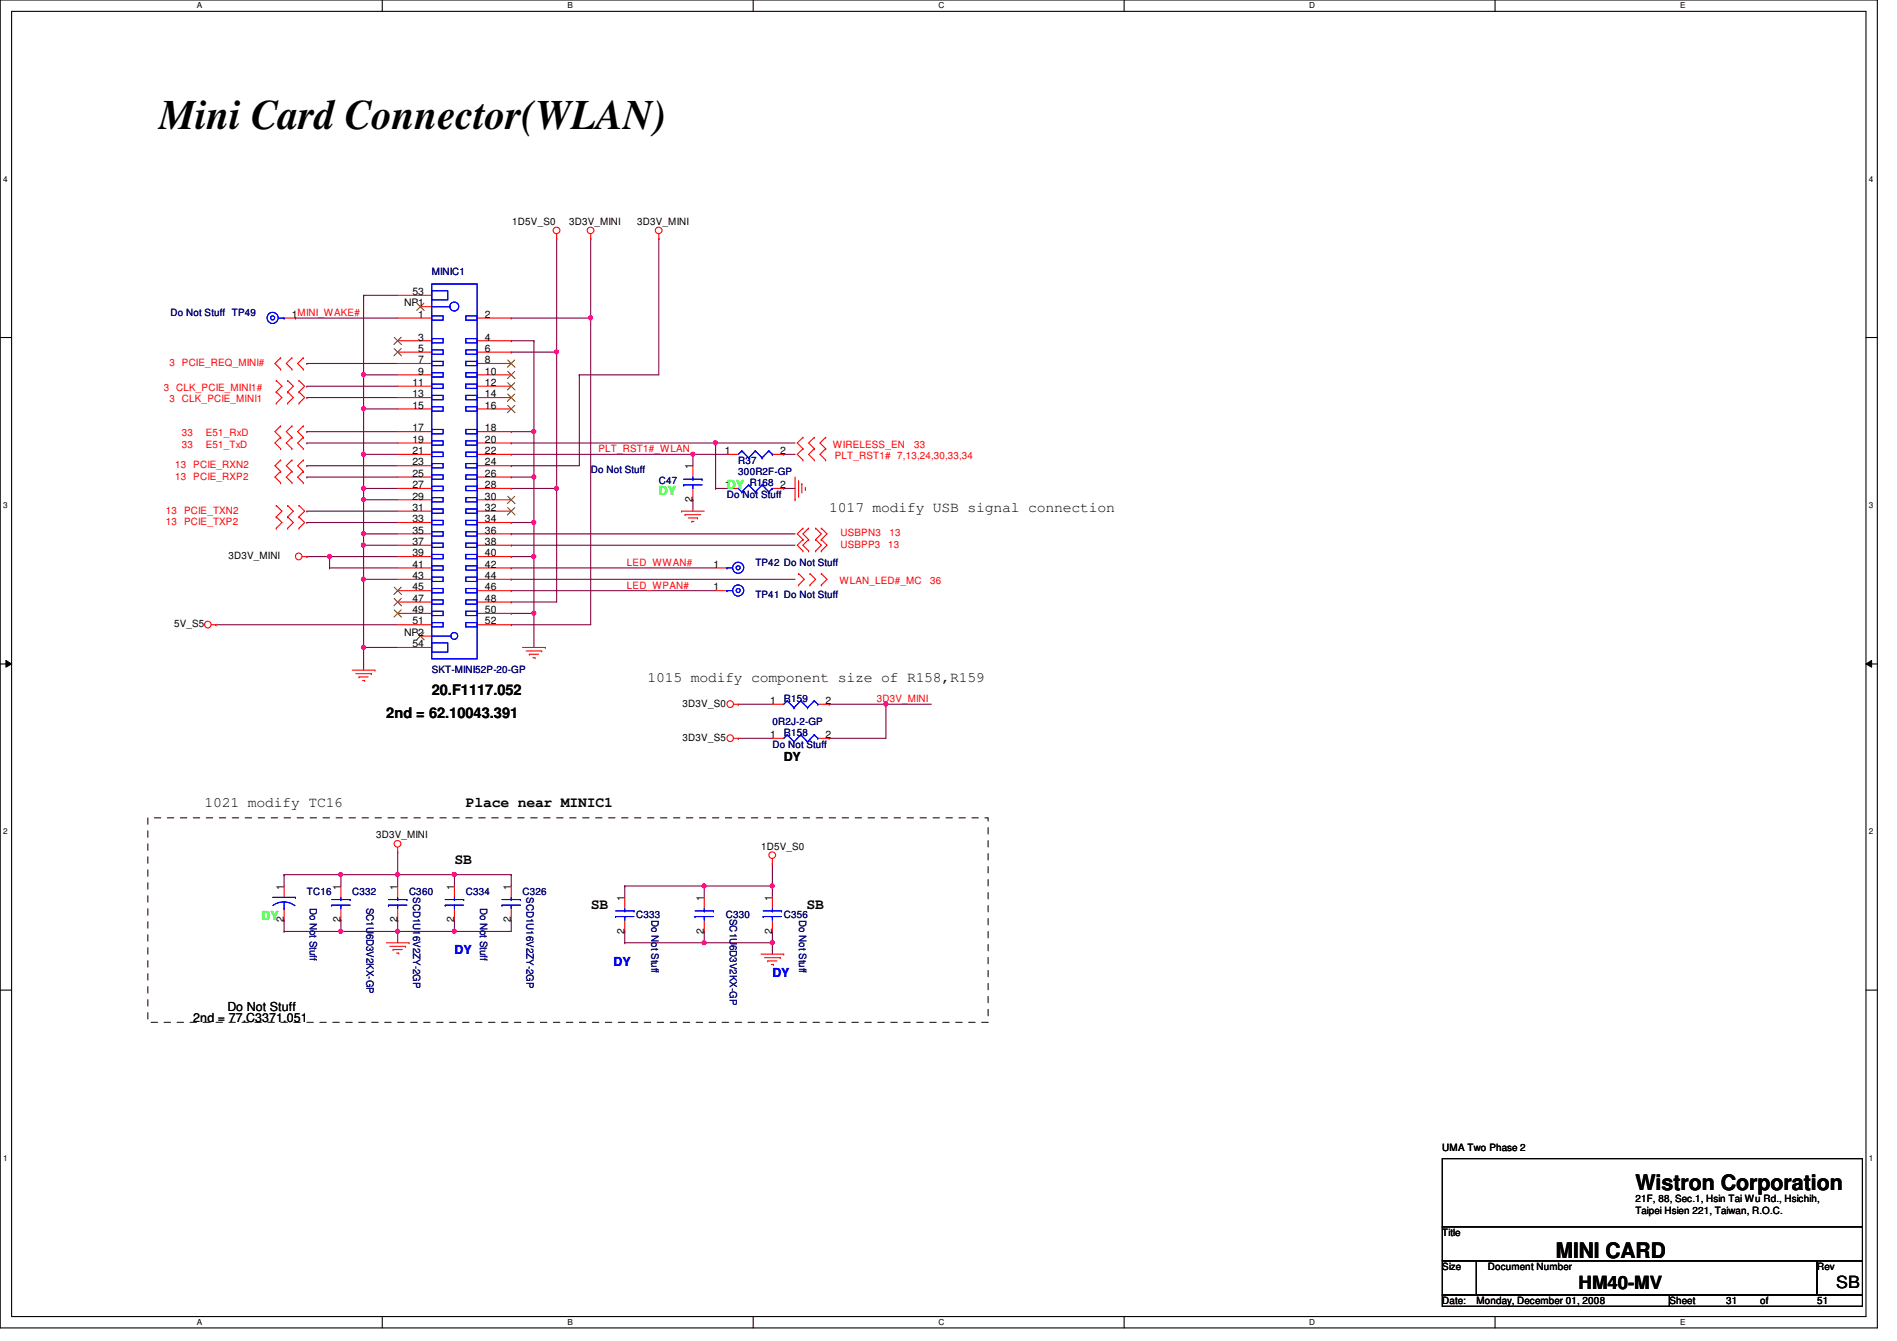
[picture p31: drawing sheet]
<svg xmlns="http://www.w3.org/2000/svg" width="297mm" height="210mm" viewBox="0 0 297 210" stroke-linecap="round" stroke-linejoin="round" font-family="sans-serif">
<defs><g id="words">
<text font-size="6.6" x="24.9" y="20.2">Mini Card Connector(WLAN)</text>
<g font-size="3.3">
<text x="256.1" y="186.3">Wistron Corporation</text>
<text x="243.6" y="196.9">MINI CARD</text>
</g>
<text font-size="2.8" x="247.2" y="201.8">HM40-MV</text>
<text font-size="2.6" x="287.5" y="201.7">SB</text>
<g font-size="2.3">
<text x="129.8" y="80.1">1017 modify USB signal connection</text>
<text x="101.4" y="106.8">1015 modify component size of R158,R159</text>
<text x="60.5" y="112.4">2nd = 62.10043.391</text>
<text x="67.6" y="108.8">20.F1117.052</text>
<text x="32" y="126.3">1021 modify TC16</text>
<text x="72.9" y="126.3">Place near MINIC1</text>
<text x="71.2" y="135.2">SB</text>
<text x="92.5" y="142.3">SB</text>
<text x="126.3" y="142.3">SB</text>
</g>
<g font-size="1.9" fill="#0f0">
<text x="103.2" y="77.6">DY</text>
<text x="113.8" y="76.5">DY</text>
<text x="40.9" y="144.1">DY</text>
</g>
<g font-size="1.9">
<text x="122.7" y="119.2">DY</text>
<text x="30.3" y="160">2nd = 77.C3371.051</text>
<text x="35.6" y="158.2">Do Not Stuff</text>
</g>
<g font-size="1.9" fill="#00f">
<text x="71.2" y="149.4">DY</text>
<text x="96.1" y="151.2">DY</text>
<text x="120.9" y="153">DY</text>
</g>
<g font-size="1.6">
<text x="80.2" y="35.2">1D5V_S0</text>
<text x="89.1" y="35.2">3D3V_MINI</text>
<text x="99.8" y="35.2">3D3V_MINI</text>
<text x="63.3" y="48">NP1</text>
<text x="64.6" y="46.2">53</text>
<text x="45.7" y="49.7">1MINI_WAKE#</text>
<text x="65.5" y="49.7">1</text>
<text x="65.5" y="53.3">3</text>
<text x="75.9" y="49.7">2</text>
<text x="75.9" y="53.3">4</text>
<text x="65.5" y="55.1">5</text>
<text x="65.5" y="56.9">7</text>
<text x="65.5" y="58.6">9</text>
<text x="75.9" y="55.1">6</text>
<text x="75.9" y="56.9">8</text>
<text x="75.9" y="58.6">10</text>
<text x="64.6" y="60.4">11</text>
<text x="64.6" y="62.2">13</text>
<text x="64.6" y="64">15</text>
<text x="75.9" y="60.4">12</text>
<text x="75.9" y="62.2">14</text>
<text x="75.9" y="64">16</text>
<text x="64.6" y="67.5">17</text>
<text x="64.6" y="69.3">19</text>
<text x="64.6" y="71.1">21</text>
<text x="75.9" y="67.5">18</text>
<text x="75.9" y="69.3">20</text>
<text x="75.9" y="71.1">22</text>
<text x="113.5" y="71.1">1</text>
<text x="122.2" y="71.1">2</text>
<text x="64.6" y="72.9">23</text>
<text x="64.6" y="74.6">25</text>
<text x="64.6" y="76.4">27</text>
<text x="75.9" y="72.9">24</text>
<text x="75.9" y="74.6">26</text>
<text x="75.9" y="76.4">28</text>
<text x="108.5" y="73.4" transform="rotate(-90 108.5 73.4)">1</text>
<text x="113.5" y="76.4">1</text>
<text x="122.2" y="76.4">2</text>
<text x="64.6" y="78.2">29</text>
<text x="64.6" y="80">31</text>
<text x="64.6" y="81.7">33</text>
<text x="64.6" y="83.5">35</text>
<text x="75.9" y="78.2">30</text>
<text x="75.9" y="80">32</text>
<text x="75.9" y="81.7">34</text>
<text x="75.9" y="83.5">36</text>
<text x="108.5" y="78.6" transform="rotate(-90 108.5 78.6)">2</text>
<text x="35.8" y="87.5">3D3V_MINI</text>
<text x="64.6" y="85.3">37</text>
<text x="64.6" y="87.1">39</text>
<text x="64.6" y="88.9">41</text>
<text x="75.9" y="85.3">38</text>
<text x="75.9" y="87.1">40</text>
<text x="75.9" y="88.9">42</text>
<text x="111.7" y="88.9">1</text>
<text x="64.6" y="90.6">43</text>
<text x="64.6" y="92.4">45</text>
<text x="64.6" y="94.2">47</text>
<text x="64.6" y="96">49</text>
<text x="75.9" y="90.6">44</text>
<text x="75.9" y="92.4">46</text>
<text x="75.9" y="94.2">48</text>
<text x="75.9" y="96">50</text>
<text x="111.7" y="92.4">1</text>
<text x="27.3" y="98.2">5V_S5</text>
<text x="63.3" y="99.5">NP2</text>
<text x="64.6" y="97.7">51</text>
<text x="64.6" y="101.3">54</text>
<text x="75.9" y="97.7">52</text>
<text x="106.9" y="110.6">3D3V_S0</text>
<text x="120.6" y="110.2">1</text>
<text x="129.3" y="110.2">2</text>
<text x="106.9" y="116">3D3V_S5</text>
<text x="120.6" y="115.5">1</text>
<text x="129.3" y="115.5">2</text>
<text x="58.9" y="131.2">3D3V_MINI</text>
<text x="119.2" y="133">1D5V_S0</text>
<text x="44.4" y="139.2" transform="rotate(-90 44.4 139.2)">1</text>
<text x="53.3" y="139.2" transform="rotate(-90 53.3 139.2)">1</text>
<text x="62.2" y="139.2" transform="rotate(-90 62.2 139.2)">1</text>
<text x="71.1" y="139.2" transform="rotate(-90 71.1 139.2)">1</text>
<text x="80" y="139.2" transform="rotate(-90 80 139.2)">1</text>
<text x="97.8" y="141" transform="rotate(-90 97.8 141)">1</text>
<text x="110.2" y="141" transform="rotate(-90 110.2 141)">1</text>
<text x="120.9" y="141" transform="rotate(-90 120.9 141)">1</text>
<text x="44.4" y="144.4" transform="rotate(-90 44.4 144.4)">2</text>
<text x="53.3" y="144.4" transform="rotate(-90 53.3 144.4)">2</text>
<text x="62.2" y="144.4" transform="rotate(-90 62.2 144.4)">2</text>
<text x="71.1" y="144.4" transform="rotate(-90 71.1 144.4)">2</text>
<text x="80" y="144.4" transform="rotate(-90 80 144.4)">2</text>
<text x="97.8" y="146.1" transform="rotate(-90 97.8 146.1)">2</text>
<text x="110.2" y="146.1" transform="rotate(-90 110.2 146.1)">2</text>
<text x="120.9" y="146.1" transform="rotate(-90 120.9 146.1)">2</text>
<text x="225.8" y="180.1">UMA Two Phase 2</text>
<text x="256.1" y="188.1">21F, 88, Sec.1, Hsin Tai Wu Rd., Hsichih,</text>
<text x="256.1" y="189.9">Taipei Hsien 221, Taiwan, R.O.C.</text>
<text x="225.8" y="193.5">Title</text>
<text x="225.8" y="198.8">Size</text>
<text x="233" y="198.8">Document Number</text>
<text x="284.5" y="198.8">Rev</text>
<text x="225.8" y="204.1">Date:</text>
<text x="231.2" y="204.1">Monday, December 01, 2008</text>
<text x="261.4" y="204.1">Sheet</text>
<text x="270.3" y="204.1">31</text>
<text x="275.6" y="204.1">of</text>
<text x="284.5" y="204.1">51</text>
</g>
<g font-size="1.6" fill="#000080">
<text x="67.6" y="43.1">MINIC1</text>
<text x="26.7" y="49.4">Do Not Stuff TP49</text>
<text x="92.5" y="74">Do Not Stuff</text>
<text x="103.2" y="75.8">C47</text>
<text x="113.8" y="77.9">Do Not Stuff</text>
<text x="115.6" y="72.6">R37</text>
<text x="115.6" y="74.3">300R2F-GP</text>
<text x="117.4" y="76.1">R168</text>
<text x="118.3" y="88.6">TP42 Do Not Stuff</text>
<text x="118.3" y="93.6">TP41 Do Not Stuff</text>
<text x="67.6" y="105.3">SKT-MINI52P-20-GP</text>
<text x="120.9" y="113.5">0R2J-2-GP</text>
<text x="122.7" y="109.9">R159</text>
<text x="120.9" y="117">Do Not Stuff</text>
<text x="122.7" y="115.2">R158</text>
<text x="48" y="140.1">TC16</text>
<text x="48.5" y="142.1" transform="rotate(90 48.5 142.1)">Do Not Stuff</text>
<text x="55.2" y="140.1">C332</text>
<text x="57.4" y="142.1" transform="rotate(90 57.4 142.1)">SC1U6D3V2KX-GP</text>
<text x="64" y="140.1">C360</text>
<text x="64.7" y="140.5" transform="rotate(90 64.7 140.5)">SCD1U16V2ZY-2GP</text>
<text x="72.9" y="140.1">C334</text>
<text x="75.2" y="142.1" transform="rotate(90 75.2 142.1)">Do Not Stuff</text>
<text x="81.8" y="140.1">C326</text>
<text x="82.5" y="140.5" transform="rotate(90 82.5 140.5)">SCD1U16V2ZY-2GP</text>
<text x="99.6" y="143.7">C333</text>
<text x="113.7" y="143.7">C330</text>
<text x="114.3" y="143.8" transform="rotate(90 114.3 143.8)">SC1U6D3V2KX-GP</text>
<text x="122.7" y="143.7">C356</text>
<text x="102" y="144" transform="rotate(90 102 144)">Do Not Stuff</text>
<text x="125.1" y="144" transform="rotate(90 125.1 144)">Do Not Stuff</text>
</g>
<g font-size="1.6" fill="#f00">
<text x="26.5" y="57.3">3 PCIE_REQ_MINI#</text>
<text x="25.7" y="61.2">3 CLK_PCIE_MINI1#</text>
<text x="26.5" y="62.9">3 CLK_PCIE_MINI1</text>
<text x="28.5" y="68.3">33</text>
<text x="28.5" y="70.1">33</text>
<text x="32.2" y="68.3">E51_RxD</text>
<text x="32.2" y="70.1">E51_TxD</text>
<text x="93.7" y="70.8">PLT_RST1#_WLAN</text>
<text x="130.4" y="70.1">WIRELESS_EN</text>
<text x="130.7" y="71.8">PLT_RST1# 7,13,24,30,33,34</text>
<text x="143.2" y="70.1">33</text>
<text x="27.4" y="73.3">13 PCIE_RXN2</text>
<text x="27.4" y="75.1">13 PCIE_RXP2</text>
<text x="26" y="80.4">13 PCIE_TXN2</text>
<text x="26" y="82.2">13 PCIE_TXP2</text>
<text x="131.6" y="83.9">USBPN3</text>
<text x="139.3" y="83.9">13</text>
<text x="98.2" y="88.6">LED_WWAN#</text>
<text x="131.6" y="85.7">USBPP3</text>
<text x="139.1" y="85.7">13</text>
<text x="98.2" y="92.1">LED_WPAN#</text>
<text x="131.4" y="91.4">WLAN_LED#_MC</text>
<text x="145.7" y="91.4">36</text>
<text x="137.3" y="109.9">3D3V_MINI</text>
</g>
<g font-size="1.3">
<text x="30.8" y="1.3">A</text>
<text x="88.9" y="1.3">B</text>
<text x="146.9" y="1.3">C</text>
<text x="205" y="1.3">D</text>
<text x="263.1" y="1.3">E</text>
<text x=".5" y="28.4">4</text>
<text x="292.6" y="28.4">4</text>
<text x=".5" y="79.5">3</text>
<text x="292.6" y="79.5">3</text>
<text x=".5" y="130.6">2</text>
<text x="292.6" y="130.6">2</text>
<text x=".5" y="181.7">1</text>
<text x="292.6" y="181.7">1</text>
<text x="30.8" y="207.4">A</text>
<text x="88.9" y="207.4">B</text>
<text x="146.9" y="207.4">C</text>
<text x="205" y="207.4">D</text>
<text x="263.1" y="207.4">E</text>
</g>
</g></defs>
<path d="M0 0h294v207.9h-294zM1.8 1.8h290.4v204.3h-290.4z" fill="none" stroke="#000" stroke-width=".17"/>
<g fill="#fff">
<path d="M30.8 .2h.8v1.4h-.8z"/>
<path d="M30.8 206.2h.8v1.4h-.8z"/>
</g>
<path d="M59.9 0v1.8M59.9 206.1v1.8" fill="none" stroke="#000" stroke-width=".17"/>
<g fill="#fff">
<path d="M88.9 .2h.8v1.4h-.8z"/>
<path d="M88.9 206.2h.8v1.4h-.8z"/>
</g>
<path d="M117.9 0v1.8M117.9 206.1v1.8" fill="none" stroke="#000" stroke-width=".17"/>
<g fill="#fff">
<path d="M146.9 .2h.9v1.4h-.9z"/>
<path d="M146.9 206.2h.9v1.4h-.9z"/>
</g>
<path d="M176 0v1.8M176 206.1v1.8" fill="none" stroke="#000" stroke-width=".17"/>
<g fill="#fff">
<path d="M205 .2h.9v1.4h-.9z"/>
<path d="M205 206.2h.9v1.4h-.9z"/>
</g>
<path d="M234.1 0v1.8M234.1 206.1v1.8" fill="none" stroke="#000" stroke-width=".17"/>
<g fill="#fff">
<path d="M263.1 .2h.8v1.4h-.8z"/>
<path d="M263.1 206.2h.8v1.4h-.8z"/>
<path d="M.5 27.3h.7v1.4h-.7z"/>
<path d="M292.6 27.3h.7v1.4h-.7z"/>
<path d="M.5 78.4h.7v1.4h-.7z"/>
<path d="M292.6 78.4h.7v1.4h-.7z"/>
</g>
<path d="M0 52.8h1.8M292.2 52.8h1.8" fill="none" stroke="#000" stroke-width=".17"/>
<g fill="#fff">
<path d="M.5 129.5h.7v1.4h-.7z"/>
<path d="M292.6 129.5h.7v1.4h-.7z"/>
</g>
<path d="M0 103.9h1.8M292.2 103.9h1.8" fill="none" stroke="#000" stroke-width=".17"/>
<path d="M.9 103.4l.9 .5-.9 .5zM292.2 103.9l.9-.5v1z" fill="#000"/>
<path d="M.9 103.4l.9 .5-.9 .5zM292.2 103.9l.9-.5v1z" fill="none" stroke="#000" stroke-width=".16"/>
<g fill="#fff">
<path d="M.5 180.5h.7v1.4h-.7z"/>
<path d="M292.6 180.5h.7v1.4h-.7z"/>
</g>
<path d="M0 155h1.8M292.2 155h1.8" fill="none" stroke="#000" stroke-width=".17"/>
<path d="M80 74.7h.1M80 74.7h3.6M83.6 74.7h.1M83.6 74.7v7.1" fill="none" stroke="#800040" stroke-width=".17"/>
<circle cx="83.6" cy="74.6" r=".32" fill="#f0f"/>
<circle cx="83.6" cy="74.6" r=".32" fill="none" stroke="#f0f" stroke-width=".17"/>
<g fill="none" stroke="#800040" stroke-width=".17">
<path d="M48 69.3h.1M48 67.6h.1M48 72.9h.1M48 74.7h.1M48 69.3h14.3M48 67.6h14.3M48 72.9h14.3M48 74.7h14.3M87.2 76.5h.1M87.2 76.5v17.7h-7.2M56.9 83.6h.1M56.9 90.7h.1"/>
<path d="M56.9 83.6h5.4M56.9 90.7v10.6M80 94.2h.1M80 92.5h.1M80 90.7h.1M80 88.9h.1M80 92.5h32.1M80 90.7h44.5M80 88.9h32.1"/>
</g>
<circle cx="56.9" cy="90.7" r=".32" fill="#f0f"/>
<circle cx="56.9" cy="90.7" r=".32" fill="none" stroke="#f0f" stroke-width=".17"/>
<path d="M56.9 46.2h.1M56.9 46.2h5.4M56.9 46.2v12.5M83.6 53.3h.1M83.6 53.3v14.3M56.9 64h.1M56.9 64v7.1M56.9 64h5.4" fill="none" stroke="#800040" stroke-width=".17"/>
<circle cx="56.9" cy="64" r=".32" fill="#f0f"/>
<circle cx="56.9" cy="64" r=".32" fill="none" stroke="#f0f" stroke-width=".17"/>
<path d="M56.9 76.5h.1M56.9 76.5h5.4M56.9 76.5v1.7M80 83.6h.1M80 85.3h.1M80 83.6h44.5M80 85.3h44.5" fill="none" stroke="#800040" stroke-width=".17"/>
<circle cx="56.9" cy="76.4" r=".32" fill="#f0f"/>
<circle cx="56.9" cy="76.4" r=".32" fill="none" stroke="#f0f" stroke-width=".17"/>
<path d="M92.5 49.8h.1M92.5 49.8v48" fill="none" stroke="#800040" stroke-width=".17"/>
<circle cx="92.5" cy="49.8" r=".32" fill="#f0f"/>
<circle cx="92.5" cy="49.8" r=".32" fill="none" stroke="#f0f" stroke-width=".17"/>
<path d="M90.7 58.7h.1M90.7 58.7h12.5M80 87.1h.1M80 87.1h3.6M83.6 96h.1M83.6 96v5.3" fill="none" stroke="#800040" stroke-width=".17"/>
<circle cx="83.6" cy="96" r=".32" fill="#f0f"/>
<circle cx="83.6" cy="96" r=".32" fill="none" stroke="#f0f" stroke-width=".17"/>
<path d="M56.9 58.7h.1M56.9 58.7h5.4M80 67.6h.1M80 67.6h3.6M83.6 67.6h.1M83.6 67.6v7.1" fill="none" stroke="#800040" stroke-width=".17"/>
<circle cx="83.6" cy="67.5" r=".32" fill="#f0f"/>
<circle cx="83.6" cy="67.5" r=".32" fill="none" stroke="#f0f" stroke-width=".17"/>
<g fill="none" stroke="#800040" stroke-width=".17">
<path d="M87.2 37.3h.1M87.2 37.3v17.8h-7.2M80 55.1h.1M48 60.5h.1M48 60.5h14.3M56.9 78.2h.1M56.9 71.1h.1M56.9 78.2h5.4M56.9 71.1h5.4M56.9 71.1v5.4M33.8 97.8h.1M33.8 97.8h28.5"/>
<path d="M48 80h.1M48 81.8h.1M48 80h14.3M48 81.8h14.3M80 97.8h.1M80 96h.1M80 97.8h12.5M80 96h3.6"/>
</g>
<circle cx="56.9" cy="71.1" r=".32" fill="#f0f"/>
<circle cx="56.9" cy="71.1" r=".32" fill="none" stroke="#f0f" stroke-width=".17"/>
<path d="M87.2 55.1h.1M87.2 55.1v21.4h-7.2M80 76.5h.1" fill="none" stroke="#800040" stroke-width=".17"/>
<circle cx="87.1" cy="76.4" r=".32" fill="#f0f"/>
<circle cx="87.1" cy="76.4" r=".32" fill="none" stroke="#f0f" stroke-width=".17"/>
<circle cx="87.1" cy="55.1" r=".32" fill="#f0f"/>
<circle cx="87.1" cy="55.1" r=".32" fill="none" stroke="#f0f" stroke-width=".17"/>
<path d="M80 81.8h.1M80 81.8h3.6M83.6 81.8h.1M83.6 81.8v5.3" fill="none" stroke="#800040" stroke-width=".17"/>
<circle cx="83.6" cy="81.8" r=".32" fill="#f0f"/>
<circle cx="83.6" cy="81.8" r=".32" fill="none" stroke="#f0f" stroke-width=".17"/>
<path d="M80 53.3h.1M80 53.3h3.6M80 72.9h.1M80 72.9h10.7M56.9 101.3h.1M56.9 101.3h5.4" fill="none" stroke="#800040" stroke-width=".17"/>
<circle cx="56.9" cy="101.3" r=".32" fill="#f0f"/>
<circle cx="56.9" cy="101.3" r=".32" fill="none" stroke="#f0f" stroke-width=".17"/>
<path d="M46.3 49.8h.1M46.3 49.8h16M56.9 58.7h.1M56.9 58.7v5.3M48 62.2h.1M48 62.2h14.3M56.9 101.3h.1M56.9 101.3v3.6" fill="none" stroke="#800040" stroke-width=".17"/>
<circle cx="56.9" cy="58.6" r=".32" fill="#f0f"/>
<circle cx="56.9" cy="58.6" r=".32" fill="none" stroke="#f0f" stroke-width=".17"/>
<path d="M51.6 88.9h.1M51.6 88.9h10.7M83.6 87.1h.1M83.6 87.1v8.9" fill="none" stroke="#800040" stroke-width=".17"/>
<circle cx="83.6" cy="87.1" r=".32" fill="#f0f"/>
<circle cx="83.6" cy="87.1" r=".32" fill="none" stroke="#f0f" stroke-width=".17"/>
<path d="M56.9 78.2h.1M56.9 78.2v5.4" fill="none" stroke="#800040" stroke-width=".17"/>
<circle cx="56.9" cy="78.2" r=".32" fill="#f0f"/>
<circle cx="56.9" cy="78.2" r=".32" fill="none" stroke="#f0f" stroke-width=".17"/>
<path d="M56.9 85.3h.1M56.9 83.6h.1M56.9 85.3h5.4M56.9 83.6v1.7" fill="none" stroke="#800040" stroke-width=".17"/>
<circle cx="56.9" cy="83.5" r=".32" fill="#f0f"/>
<circle cx="56.9" cy="83.5" r=".32" fill="none" stroke="#f0f" stroke-width=".17"/>
<path d="M103.2 37.3h.1M103.2 37.3v21.4M112.1 69.3h.1M112.1 69.3h12.4" fill="none" stroke="#800040" stroke-width=".17"/>
<circle cx="112" cy="69.3" r=".32" fill="#f0f"/>
<circle cx="112" cy="69.3" r=".32" fill="none" stroke="#f0f" stroke-width=".17"/>
<path d="M51.6 87.1h.1M51.6 87.1h10.7" fill="none" stroke="#800040" stroke-width=".17"/>
<circle cx="51.6" cy="87.1" r=".32" fill="#f0f"/>
<circle cx="51.6" cy="87.1" r=".32" fill="none" stroke="#f0f" stroke-width=".17"/>
<path d="M56.9 90.7h.1M56.9 85.3h.1M56.9 90.7h5.4M56.9 85.3v5.4" fill="none" stroke="#800040" stroke-width=".17"/>
<circle cx="56.9" cy="85.3" r=".32" fill="#f0f"/>
<circle cx="56.9" cy="85.3" r=".32" fill="none" stroke="#f0f" stroke-width=".17"/>
<path d="M90.7 58.7h.1M90.7 58.7v14.2M108.5 71.1h.1M108.5 71.1h5.3M122.7 71.1h.1M122.7 71.1h1.8M48 87.1h.1M48 87.1h3.6M51.6 87.1h.1M51.6 87.1v1.8" fill="none" stroke="#800040" stroke-width=".17"/>
<circle cx="108.5" cy="71.1" r=".32" fill="#f0f"/>
<circle cx="108.5" cy="71.1" r=".32" fill="none" stroke="#f0f" stroke-width=".17"/>
<g fill="none" stroke="#800040" stroke-width=".17">
<path d="M62.3 133.3h.1M62.3 136.9h.1M62.3 133.3v5.4M120.9 135.1h.1M120.9 138.7h.1M120.9 135.1v5.4M44.5 144h.1M44.5 145.8h.1M44.5 144v1.8M44.5 145.8h8.9M62.3 145.8h.1M62.3 145.8v1.8"/>
<path d="M120.9 145.8h.1M120.9 145.8v1.8"/>
</g>
<circle cx="120.9" cy="138.7" r=".32" fill="#f0f"/>
<circle cx="120.9" cy="138.7" r=".32" fill="none" stroke="#f0f" stroke-width=".17"/>
<path d="M110.3 138.7h.1M110.3 138.7h10.6M110.3 138.7v1.8" fill="none" stroke="#800040" stroke-width=".17"/>
<circle cx="110.2" cy="138.7" r=".32" fill="#f0f"/>
<circle cx="110.2" cy="138.7" r=".32" fill="none" stroke="#f0f" stroke-width=".17"/>
<path d="M120.9 147.6h.1M120.9 147.6v1.8" fill="none" stroke="#800040" stroke-width=".17"/>
<circle cx="120.9" cy="147.5" r=".32" fill="#f0f"/>
<circle cx="120.9" cy="147.5" r=".32" fill="none" stroke="#f0f" stroke-width=".17"/>
<path d="M110.3 145.8h.1M110.3 147.6h.1M110.3 145.8v1.8M110.3 147.6h10.6" fill="none" stroke="#800040" stroke-width=".17"/>
<circle cx="110.2" cy="147.5" r=".32" fill="#f0f"/>
<circle cx="110.2" cy="147.5" r=".32" fill="none" stroke="#f0f" stroke-width=".17"/>
<path d="M53.4 136.9h.1M53.4 136.9v1.8M53.4 136.9h8.9" fill="none" stroke="#800040" stroke-width=".17"/>
<circle cx="62.2" cy="136.9" r=".32" fill="#f0f"/>
<circle cx="62.2" cy="136.9" r=".32" fill="none" stroke="#f0f" stroke-width=".17"/>
<circle cx="53.4" cy="136.9" r=".32" fill="#f0f"/>
<circle cx="53.4" cy="136.9" r=".32" fill="none" stroke="#f0f" stroke-width=".17"/>
<g fill="none" stroke="#800040" stroke-width=".17">
<path d="M115.6 110.2h.1M115.6 115.6h.1M115.6 110.2h5.3M115.6 115.6h5.3M129.8 110.2h.1M129.8 115.6h.1M129.8 110.2h8.9M138.7 110.2h.1M138.7 110.2v5.4h-8.9M44.5 136.9h.1M44.5 136.9v1.8M44.5 136.9h8.9"/>
<path d="M53.4 144h.1M53.4 144v1.8"/>
</g>
<circle cx="138.7" cy="110.2" r=".32" fill="#f0f"/>
<circle cx="138.7" cy="110.2" r=".32" fill="none" stroke="#f0f" stroke-width=".17"/>
<path d="M138.7 110.2h.1M138.7 110.2h7.1M62.3 145.8h.1M62.3 145.8h8.9" fill="none" stroke="#800040" stroke-width=".17"/>
<circle cx="62.2" cy="145.8" r=".32" fill="#f0f"/>
<circle cx="62.2" cy="145.8" r=".32" fill="none" stroke="#f0f" stroke-width=".17"/>
<path d="M71.2 136.9h.1M71.2 136.9v1.8M71.2 136.9h8.8M80 136.9h.1M80 136.9v1.8M80 144h.1M80 144v1.8" fill="none" stroke="#800040" stroke-width=".17"/>
<circle cx="71.1" cy="136.9" r=".32" fill="#f0f"/>
<circle cx="71.1" cy="136.9" r=".32" fill="none" stroke="#f0f" stroke-width=".17"/>
<path d="M71.2 144h.1M71.2 145.8h.1M71.2 144v1.8M71.2 145.8h8.8" fill="none" stroke="#800040" stroke-width=".17"/>
<circle cx="71.1" cy="145.8" r=".32" fill="#f0f"/>
<circle cx="71.1" cy="145.8" r=".32" fill="none" stroke="#f0f" stroke-width=".17"/>
<path d="M62.3 136.9h.1M62.3 136.9h8.9" fill="none" stroke="#800040" stroke-width=".17"/>
<circle cx="71.1" cy="136.9" r=".32" fill="#f0f"/>
<circle cx="71.1" cy="136.9" r=".32" fill="none" stroke="#f0f" stroke-width=".17"/>
<path d="M53.4 145.8h.1M53.4 145.8h8.9" fill="none" stroke="#800040" stroke-width=".17"/>
<circle cx="53.4" cy="145.8" r=".32" fill="#f0f"/>
<circle cx="53.4" cy="145.8" r=".32" fill="none" stroke="#f0f" stroke-width=".17"/>
<g fill="none" stroke="#800040" stroke-width=".17">
<path d="M92.5 37.3h.1M92.5 37.3v12.5h-12.5M48 56.9h.1M48 56.9h14.3M80 49.8h.1M80 69.3h.1M80 71.1h.1M80 69.3h32.1M80 71.1h28.5M108.5 78.2h.1M108.5 71.1h.1M108.5 71.1v1.8"/>
<path d="M108.5 78.2v1.8M112.1 76.5h.1M112.1 69.3h.1M112.1 76.5h1.7M112.1 69.3v7.2M122.7 76.5h.1M122.7 76.5h1.8M97.8 138.7h.1M97.8 138.7v1.8M97.8 138.7h12.5M62.3 144h.1M62.3 144v1.8"/>
<path d="M97.8 145.8h.1M97.8 147.6h.1M97.8 145.8v1.8M97.8 147.6h12.5"/>
</g>
<g fill="none" stroke="#f00" stroke-width=".17">
<path d="M87.2 37.3h.1M87.2 36.6v.7M92.5 37.3h.1M92.5 36.6v.7M103.2 37.3h.1M103.2 36.6v.7M43.3 59.6h.1M43.3 59.6l.8 .9-.8 .8M43.9 57.8h.1M43.9 56h.1M43.9 56l-.9 .9 .9 .9M44.5 49.8h1.8"/>
<path d="M45 59.6h.1M45 59.6l.9 .9-.9 .8M45.7 56h.1M45.7 57.8h.1M45.7 56l-.9 .9 .9 .9M46.8 59.6h.1M46.8 59.6l.9 .9-.9 .8M47.5 57.8h.1M47.5 56h.1M47.5 56l-.9 .9 .9 .9M62.3 49.8h5.3M62.3 53.3h5.3"/>
<path d="M62.3 55.1h5.3M62.3 56.9h5.3M62.3 58.7h5.3M62.3 46.2h5.3M65.8 48h1.8M74.7 49.8h5.3M74.7 53.3h5.3M74.7 55.1h5.3M74.7 56.9h5.3M74.7 58.7h5.3M43.3 61.3h.1M43.3 79.1h.1"/>
<path d="M43.3 63.1h.1M43.3 61.3l.8 .9-.8 .9M43.3 79.1l.8 .9-.8 .9M43.9 68.5h.1M43.9 66.7h.1M43.9 70.2h.1M43.9 73.8h.1M43.9 72h.1M43.9 75.6h.1M43.9 68.5l-.9 .8 .9 .9M43.9 66.7l-.9 .9 .9 .9M43.9 72l-.9 .9 .9 .9"/>
<path d="M43.9 73.8l-.9 .9 .9 .9M45 61.3h.1M45 79.1h.1M45 63.1h.1M45 61.3l.9 .9-.9 .9M45 79.1l.9 .9-.9 .9M45.7 66.7h.1M45.7 68.5h.1M45.7 70.2h.1M45.7 72h.1M45.7 73.8h.1M45.7 75.6h.1"/>
<path d="M45.7 66.7l-.9 .9 .9 .9M45.7 68.5l-.9 .8 .9 .9M45.7 72l-.9 .9 .9 .9M45.7 73.8l-.9 .9 .9 .9M46.8 61.3h.1M46.8 79.1h.1M46.8 63.1h.1M46.8 61.3l.9 .9-.9 .9M46.8 79.1l.9 .9-.9 .9M47.5 68.5h.1M47.5 66.7h.1M47.5 70.2h.1"/>
<path d="M47.5 73.8h.1M47.5 72h.1M47.5 75.6h.1M47.5 68.5l-.9 .8 .9 .9M47.5 66.7l-.9 .9 .9 .9M47.5 72l-.9 .9 .9 .9M47.5 73.8l-.9 .9 .9 .9M62.3 60.5h5.3M62.3 62.2h5.3M62.3 64h5.3M62.3 67.6h5.3M62.3 69.3h5.3"/>
<path d="M62.3 71.1h5.3M62.3 72.9h5.3M62.3 74.7h5.3M62.3 76.5h5.3M62.3 78.2h5.3M74.7 60.5h5.3M74.7 62.2h5.3M74.7 64h5.3M74.7 67.6h5.3M74.7 69.3h5.3M74.7 71.1h5.3M74.7 72.9h5.3"/>
<path d="M74.7 74.7h5.3M74.7 76.5h5.3M74.7 78.2h5.3M108.5 72.9v1.8M108.5 76.5v1.7M113.8 71.1h1.8M113.8 76.5h1.8M120.9 71.1h1.8M120.9 76.5h1.8M124.5 78.2h.1M124.5 74.7v3.5M125 77.7h.1"/>
<path d="M125 75.2v2.5M125.6 75.7h.1M125.6 75.7v1.5M125.7 70.2h.1M125.7 68.5h.1M125.7 72h.1M125.7 70.2l-.9 .9 .9 .9M125.7 68.5l-.9 .8 .9 .9M126.1 76.6h.1M126.1 76.3v.3M127.5 68.5h.1M127.5 70.2h.1"/>
<path d="M127.5 72h.1M127.5 68.5l-.9 .8 .9 .9M127.5 70.2l-.9 .9 .9 .9M129.3 70.2h.1M129.3 68.5h.1M129.3 72h.1M129.3 68.5l-.9 .8 .9 .9M129.3 70.2l-.9 .9 .9 .9M33.1 97.8h.7M33.8 97.8h.1M43.3 80.9h.1M43.3 82.7h.1"/>
<path d="M43.3 80.9l.8 .9-.8 .9M45 80.9h.1M45 82.7h.1M45 80.9l.9 .9-.9 .9M46.8 80.9h.1M46.8 82.7h.1M46.8 80.9l.9 .9-.9 .9M47.3 87.1h.7M48 87.1h.1M62.3 97.8h5.3M62.3 87.1h5.3M62.3 80h5.3"/>
<path d="M62.3 81.8h5.3M62.3 83.6h5.3M62.3 85.3h5.3M62.3 88.9h5.3M62.3 90.7h5.3M62.3 92.5h5.3M62.3 94.2h5.3M62.3 96h5.3M65.8 99.6h1.8M74.7 97.8h5.3M74.7 87.1h5.3M74.7 80h5.3"/>
<path d="M74.7 81.8h5.3M74.7 83.6h5.3M74.7 85.3h5.3M74.7 88.9h5.3M74.7 90.7h5.3M74.7 92.5h5.3M74.7 94.2h5.3M74.7 96h5.3M106.7 80h.1M106.7 80h3.6M107.3 80.6h.1M107.3 80.6h2.4"/>
<path d="M107.8 81.1h1.4M108.3 81.6h.1M108.3 81.6h.4M109.2 81.1h.1M112.1 88.9h1.7M112.1 92.5h1.7M125 91.6h.1M125 89.8h.1M125 89.8l.9 .9-.9 .9M125.7 84.5h.1M125.7 82.7h.1M125.7 86.2h.1"/>
<path d="M125.7 82.7l-.9 .9 .9 .9M125.7 84.5l-.9 .8 .9 .9M126.6 84.5h.1M126.6 82.7h.1M126.6 86.2h.1M126.6 82.7l-.9 .9 .9 .9M126.6 84.5l-.9 .8 .9 .9M126.8 89.8h.1M126.8 91.6h.1M126.8 89.8l.9 .9-.9 .9M127.7 82.7h.1M127.7 84.5h.1"/>
<path d="M127.7 86.2h.1M127.7 82.7l.9 .9-.9 .9M127.7 84.5l.9 .8-.9 .9M128.6 84.5h.1M128.6 82.7h.1M128.6 86.2h.1M128.6 91.6h.1M128.6 89.8h.1M128.6 82.7l.9 .9-.9 .9M128.6 84.5l.9 .8-.9 .9M128.6 89.8l.9 .9-.9 .9M55.2 104.9h3.5"/>
<path d="M55.7 105.5h2.5M56.2 106h.1M56.2 106h1.5M56.8 106.5h.3M57.1 106.5h.1M58.2 105.5h.1M58.7 104.9h.1M62.3 101.3h5.3M81.8 101.3h3.6M82.4 101.9h2.4M82.9 102.4h.1M82.9 102.4h1.4"/>
<path d="M83.4 103h.4M83.8 103h.1M84.8 101.9h.1M85.4 101.3h.1M114.9 110.2h.7M114.9 115.6h.7M115.6 110.2h.1M115.6 115.6h.1M120.9 110.2h1.8M120.9 115.6h1.8M128.1 110.2h1.7M128.1 115.6h1.7"/>
<path d="M44.5 138.7v1.8M53.4 138.7v1.8M62.3 133.3h.1M62.3 132.6v.7M62.3 138.7v1.8M71.2 138.7v1.8M80 138.7v1.8M120.9 135.1h.1M120.9 134.4v.7M44.5 142.2v1.8M53.4 142.2v1.8M60.5 147.6h3.5"/>
<path d="M61 148.1h2.5M61.5 148.6h.1M61.5 148.6h1.5M62.1 149.2h.3M62.3 142.2v1.8M62.4 149.2h.1M63.5 148.1h.1M64 147.6h.1M71.2 142.2v1.8M80 142.2v1.8M97.8 140.5v1.7M97.8 144v1.8"/>
<path d="M110.3 140.5v1.7M110.3 144v1.8M119.2 149.4h3.5M119.7 149.9h2.5M120.2 150.4h.1M120.2 150.4h1.5M120.8 151h.3M120.9 140.5v1.7M120.9 144v1.8M121.1 151h.1M122.2 149.9h.1M122.7 149.4h.1"/>
<circle cx="87.1" cy="36.1" r=".52"/>
<circle cx="92.5" cy="36.1" r=".52"/>
<circle cx="103.1" cy="36.1" r=".52"/>
<circle cx="32.5" cy="97.8" r=".52"/>
<circle cx="46.8" cy="87.1" r=".52"/>
<circle cx="114.3" cy="110.2" r=".52"/>
<circle cx="114.3" cy="115.5" r=".52"/>
<circle cx="62.3" cy="132.1" r=".52"/>
<circle cx="120.9" cy="133.9" r=".52"/>
</g>
<path d="M225.8 181.4h65.8v10.6h-65.8zM225.8 192h65.8v5.4h-65.8zM225.8 197.4h5.4v5.3h-5.4zM231.2 197.4h53.3v5.3h-53.3zM284.5 197.4h7.1v5.3h-7.1zM225.8 202.7h35.6v1.8h-35.6zM261.4 202.7h30.2v1.8h-30.2z" fill="none" stroke="#000" stroke-width=".17"/>
<path d="M23.2 128h131.5v32h-131.5z" fill="none" stroke="#000" stroke-width=".16" stroke-dasharray="1 1 1 1 1 1 1 1"/>
<g fill="none" stroke="#00f" stroke-width=".17">
<path d="M43.6 49.8h.9M44.5 49.8h.1M67.6 53h1.8v.7h-1.8zM67.6 54.8h1.8v.7h-1.8zM67.6 56.6h1.8v.6h-1.8zM67.6 58.3h1.8v.7h-1.8zM67.6 49.4h1.8v.7h-1.8zM67.6 45.5h2.5v1.4h-2.5zM67.6 44.4h7.1v58.7h-7.1zM67.6 48h2.8M70.4 48h.1M72.9 49.4h1.8v.7h-1.8z"/>
<path d="M72.9 53h1.8v.7h-1.8zM72.9 54.8h1.8v.7h-1.8zM72.9 56.6h1.8v.6h-1.8zM72.9 58.3h1.8v.7h-1.8zM67.6 60.1h1.8v.7h-1.8zM67.6 61.9h1.8v.7h-1.8zM67.6 63.7h1.8v.6h-1.8zM67.6 67.2h1.8v.7h-1.8zM67.6 69h1.8v.7h-1.8zM67.6 70.8h1.8v.7h-1.8zM67.6 72.6h1.8v.6h-1.8zM67.6 74.3h1.8v.7h-1.8z"/>
<path d="M67.6 76.1h1.8v.7h-1.8zM67.6 77.9h1.8v.7h-1.8zM67.6 79.7h1.8v.6h-1.8zM72.9 60.1h1.8v.7h-1.8zM72.9 61.9h1.8v.7h-1.8zM72.9 63.7h1.8v.6h-1.8zM72.9 67.2h1.8v.7h-1.8zM72.9 69h1.8v.7h-1.8zM72.9 70.8h1.8v.7h-1.8zM72.9 72.6h1.8v.6h-1.8zM72.9 74.3h1.8v.7h-1.8zM72.9 76.1h1.8v.7h-1.8z"/>
<path d="M72.9 77.9h1.8v.7h-1.8zM72.9 79.7h1.8v.6h-1.8zM107.1 75.9h.1M107.1 75h2.8M107.1 75.9h2.8M108.5 75h.1M108.5 75.9h.1M108.5 74.7v.3M108.5 75.9v.6M109.9 75h.1M115.6 76.5l.6 .5M116.2 77h.1"/>
<path d="M116.2 70.6h.1M116.2 70.6l-.6 .5M116.2 70.6l1 1.1M117.2 75.9h.1M117.2 71.7h.1M117.2 75.9l-1 1.1M117.2 75.9l1.1 1.1M118.3 77h.1M118.3 70.6h.1M118.3 70.6l-1.1 1.1M118.3 70.6l1 1.1M119.3 75.9h.1"/>
<path d="M119.3 71.7h.1M119.3 75.9l-1 1.1M119.3 75.9l1.1 1.1M120.4 77h.1M120.4 70.6h.1M120.4 70.6l-1.1 1.1M120.4 70.6l.5 .5M120.9 76.5h.1M120.9 71.1h.1M120.9 76.5l-.5 .5M67.6 81.4h1.8v.7h-1.8zM67.6 83.2h1.8v.7h-1.8z"/>
<path d="M67.6 85h1.8v.7h-1.8zM67.6 86.8h1.8v.7h-1.8zM67.6 88.6h1.8v.6h-1.8zM67.6 90.3h1.8v.7h-1.8zM67.6 92.1h1.8v.7h-1.8zM67.6 93.9h1.8v.7h-1.8zM67.6 95.7h1.8v.7h-1.8zM67.6 97.5h1.8v.6h-1.8zM67.6 99.6h3M70.6 99.6h.1M72.9 81.4h1.8v.7h-1.8zM72.9 83.2h1.8v.7h-1.8z"/>
<path d="M72.9 85h1.8v.7h-1.8zM72.9 86.8h1.8v.7h-1.8zM72.9 88.6h1.8v.6h-1.8zM72.9 90.3h1.8v.7h-1.8zM72.9 92.1h1.8v.7h-1.8zM72.9 93.9h1.8v.7h-1.8zM72.9 95.7h1.8v.7h-1.8zM72.9 97.5h1.8v.6h-1.8zM113.8 92.5h.1M113.8 88.9h.1M113.8 92.5h.9M113.8 88.9h.9"/>
<path d="M67.6 100.6h2.5v1.5h-2.5zM123.3 109.7h.1M123.3 115h.1M123.3 109.7l-.6 .5M123.3 109.7l1 1.1M123.3 115l-.6 .6M123.3 115l1 1.1M124.3 110.8h.1M124.3 116.1h.1M125.4 109.7h.1M125.4 115h.1M125.4 109.7l-1.1 1.1"/>
<path d="M125.4 109.7l1 1.1M125.4 115l-1.1 1.1M125.4 115l1 1.1M126.4 110.8h.1M126.4 116.1h.1M127.5 109.7h.1M127.5 115h.1M127.5 109.7l-1.1 1.1M127.5 109.7l.6 .5M127.5 115l-1.1 1.1M127.5 115l.6 .6M128.1 110.2h.1"/>
<path d="M128.1 115.6h.1M42.7 140.5h3.6M44.5 142.2h.1M44.5 141.2l.7 .1 1 .5M44.5 141.2l-1.1 .2-.6 .3M44.5 141.2v1M46.3 140.5h.1M51.9 141.7h.1M51.9 140.8h2.9M51.9 141.7h2.9M53.4 140.8h.1M53.4 141.7h.1"/>
<path d="M53.4 140.5v.3M53.4 141.7v.5M54.8 140.8h.1M60.8 141.7h.1M60.8 140.8h2.9M60.8 141.7h2.9M62.3 140.8h.1M62.3 141.7h.1M62.3 140.5v.3M62.3 141.7v.5M63.7 140.8h.1M69.7 141.7h.1"/>
<path d="M69.7 140.8h2.9M69.7 141.7h2.9M71.2 140.8h.1M71.2 141.7h.1M71.2 140.5v.3M71.2 141.7v.5M72.6 140.8h.1M78.6 141.7h.1M78.6 140.8h2.9M78.6 141.7h2.9M80 140.8h.1M80 141.7h.1"/>
<path d="M80 140.5v.3M80 141.7v.5M81.5 140.8h.1M96.4 143.5h.1M96.4 142.6h2.9M96.4 143.5h2.9M97.8 142.6h.1M97.8 143.5h.1M97.8 142.2v.4M97.8 143.5v.5M99.3 142.6h.1M108.8 143.5h.1"/>
<path d="M108.8 142.6h2.9M108.8 143.5h2.9M110.3 142.6h.1M110.3 143.5h.1M110.3 142.2v.4M110.3 143.5v.5M111.7 142.6h.1M119.5 143.5h.1M119.5 142.6h2.9M119.5 143.5h2.9M120.9 142.6h.1M120.9 143.5h.1"/>
<path d="M120.9 142.2v.4M120.9 143.5v.5M122.4 142.6h.1"/>
<circle cx="42.7" cy="49.8" r=".32"/>
<circle cx="42.7" cy="49.8" r=".87"/>
<circle cx="71.1" cy="48" r=".7"/>
<circle cx="71.1" cy="99.5" r=".54"/>
<circle cx="115.6" cy="88.9" r=".32"/>
<circle cx="115.6" cy="92.4" r=".32"/>
<circle cx="115.6" cy="88.9" r=".87"/>
<circle cx="115.6" cy="92.4" r=".87"/>
</g>
<g fill="none" stroke="#804000" stroke-width=".16">
<path d="M61.7 52.8l1.2 1.1M61.7 54.6l1.2 1.1M62.8 52.8l-1.1 1.1M62.8 54.6l-1.1 1.1M65.3 47.5l1.1 1.1M66.4 47.5l-1.2 1.1M79.5 56.3l1.1 1.2M79.5 58.1l1.1 1.2M79.5 59.9l1.1 1.1M80.6 56.3l-1.1 1.2M80.6 58.1l-1.1 1.2M80.6 59.9l-1.1 1.1"/>
<path d="M79.5 61.7l1.1 1.1M79.5 63.5l1.1 1.1M79.5 77.7l1.1 1.1M79.5 79.5l1.1 1.1M80.6 61.7l-1.1 1.1M80.6 63.5l-1.1 1.1M80.6 77.7l-1.1 1.1M80.6 79.5l-1.1 1.1M61.7 91.9l1.2 1.1M61.7 93.7l1.2 1.1M61.7 95.5l1.2 1.1M62.8 95.5l-1.1 1.1"/>
<path d="M62.8 91.9l-1.1 1.1M62.8 93.7l-1.1 1.1M65.3 99l1.1 1.2M66.4 99l-1.2 1.2"/>
</g>
<circle cx="83.6" cy="74.6" r=".32" fill="#f0f"/>
<circle cx="83.6" cy="74.6" r=".32" fill="none" stroke="#f0f" stroke-width=".17"/>
<circle cx="56.9" cy="90.7" r=".32" fill="#f0f"/>
<circle cx="56.9" cy="90.7" r=".32" fill="none" stroke="#f0f" stroke-width=".17"/>
<circle cx="56.9" cy="64" r=".32" fill="#f0f"/>
<circle cx="56.9" cy="64" r=".32" fill="none" stroke="#f0f" stroke-width=".17"/>
<circle cx="56.9" cy="76.4" r=".32" fill="#f0f"/>
<circle cx="56.9" cy="76.4" r=".32" fill="none" stroke="#f0f" stroke-width=".17"/>
<circle cx="92.5" cy="49.8" r=".32" fill="#f0f"/>
<circle cx="92.5" cy="49.8" r=".32" fill="none" stroke="#f0f" stroke-width=".17"/>
<circle cx="83.6" cy="96" r=".32" fill="#f0f"/>
<circle cx="83.6" cy="96" r=".32" fill="none" stroke="#f0f" stroke-width=".17"/>
<circle cx="83.6" cy="67.5" r=".32" fill="#f0f"/>
<circle cx="83.6" cy="67.5" r=".32" fill="none" stroke="#f0f" stroke-width=".17"/>
<circle cx="56.9" cy="71.1" r=".32" fill="#f0f"/>
<circle cx="56.9" cy="71.1" r=".32" fill="none" stroke="#f0f" stroke-width=".17"/>
<circle cx="87.1" cy="76.4" r=".32" fill="#f0f"/>
<circle cx="87.1" cy="76.4" r=".32" fill="none" stroke="#f0f" stroke-width=".17"/>
<circle cx="87.1" cy="55.1" r=".32" fill="#f0f"/>
<circle cx="87.1" cy="55.1" r=".32" fill="none" stroke="#f0f" stroke-width=".17"/>
<circle cx="83.6" cy="81.8" r=".32" fill="#f0f"/>
<circle cx="83.6" cy="81.8" r=".32" fill="none" stroke="#f0f" stroke-width=".17"/>
<circle cx="56.9" cy="101.3" r=".32" fill="#f0f"/>
<circle cx="56.9" cy="101.3" r=".32" fill="none" stroke="#f0f" stroke-width=".17"/>
<circle cx="56.9" cy="58.6" r=".32" fill="#f0f"/>
<circle cx="56.9" cy="58.6" r=".32" fill="none" stroke="#f0f" stroke-width=".17"/>
<circle cx="83.6" cy="87.1" r=".32" fill="#f0f"/>
<circle cx="83.6" cy="87.1" r=".32" fill="none" stroke="#f0f" stroke-width=".17"/>
<circle cx="56.9" cy="78.2" r=".32" fill="#f0f"/>
<circle cx="56.9" cy="78.2" r=".32" fill="none" stroke="#f0f" stroke-width=".17"/>
<circle cx="56.9" cy="83.5" r=".32" fill="#f0f"/>
<circle cx="56.9" cy="83.5" r=".32" fill="none" stroke="#f0f" stroke-width=".17"/>
<circle cx="112" cy="69.3" r=".32" fill="#f0f"/>
<circle cx="112" cy="69.3" r=".32" fill="none" stroke="#f0f" stroke-width=".17"/>
<circle cx="51.6" cy="87.1" r=".32" fill="#f0f"/>
<circle cx="51.6" cy="87.1" r=".32" fill="none" stroke="#f0f" stroke-width=".17"/>
<circle cx="56.9" cy="85.3" r=".32" fill="#f0f"/>
<circle cx="56.9" cy="85.3" r=".32" fill="none" stroke="#f0f" stroke-width=".17"/>
<circle cx="108.5" cy="71.1" r=".32" fill="#f0f"/>
<circle cx="108.5" cy="71.1" r=".32" fill="none" stroke="#f0f" stroke-width=".17"/>
<circle cx="120.9" cy="138.7" r=".32" fill="#f0f"/>
<circle cx="120.9" cy="138.7" r=".32" fill="none" stroke="#f0f" stroke-width=".17"/>
<circle cx="110.2" cy="138.7" r=".32" fill="#f0f"/>
<circle cx="110.2" cy="138.7" r=".32" fill="none" stroke="#f0f" stroke-width=".17"/>
<circle cx="120.9" cy="147.5" r=".32" fill="#f0f"/>
<circle cx="120.9" cy="147.5" r=".32" fill="none" stroke="#f0f" stroke-width=".17"/>
<circle cx="110.2" cy="147.5" r=".32" fill="#f0f"/>
<circle cx="110.2" cy="147.5" r=".32" fill="none" stroke="#f0f" stroke-width=".17"/>
<circle cx="62.2" cy="136.9" r=".32" fill="#f0f"/>
<circle cx="62.2" cy="136.9" r=".32" fill="none" stroke="#f0f" stroke-width=".17"/>
<circle cx="53.4" cy="136.9" r=".32" fill="#f0f"/>
<circle cx="53.4" cy="136.9" r=".32" fill="none" stroke="#f0f" stroke-width=".17"/>
<circle cx="138.7" cy="110.2" r=".32" fill="#f0f"/>
<circle cx="138.7" cy="110.2" r=".32" fill="none" stroke="#f0f" stroke-width=".17"/>
<circle cx="62.2" cy="145.8" r=".32" fill="#f0f"/>
<circle cx="62.2" cy="145.8" r=".32" fill="none" stroke="#f0f" stroke-width=".17"/>
<circle cx="71.1" cy="136.9" r=".32" fill="#f0f"/>
<circle cx="71.1" cy="136.9" r=".32" fill="none" stroke="#f0f" stroke-width=".17"/>
<circle cx="71.1" cy="145.8" r=".32" fill="#f0f"/>
<circle cx="71.1" cy="145.8" r=".32" fill="none" stroke="#f0f" stroke-width=".17"/>
<circle cx="71.1" cy="136.9" r=".32" fill="#f0f"/>
<circle cx="71.1" cy="136.9" r=".32" fill="none" stroke="#f0f" stroke-width=".17"/>
<circle cx="53.4" cy="145.8" r=".32" fill="#f0f"/>
<circle cx="53.4" cy="145.8" r=".32" fill="none" stroke="#f0f" stroke-width=".17"/>
<use href="#words"/>
</svg>
